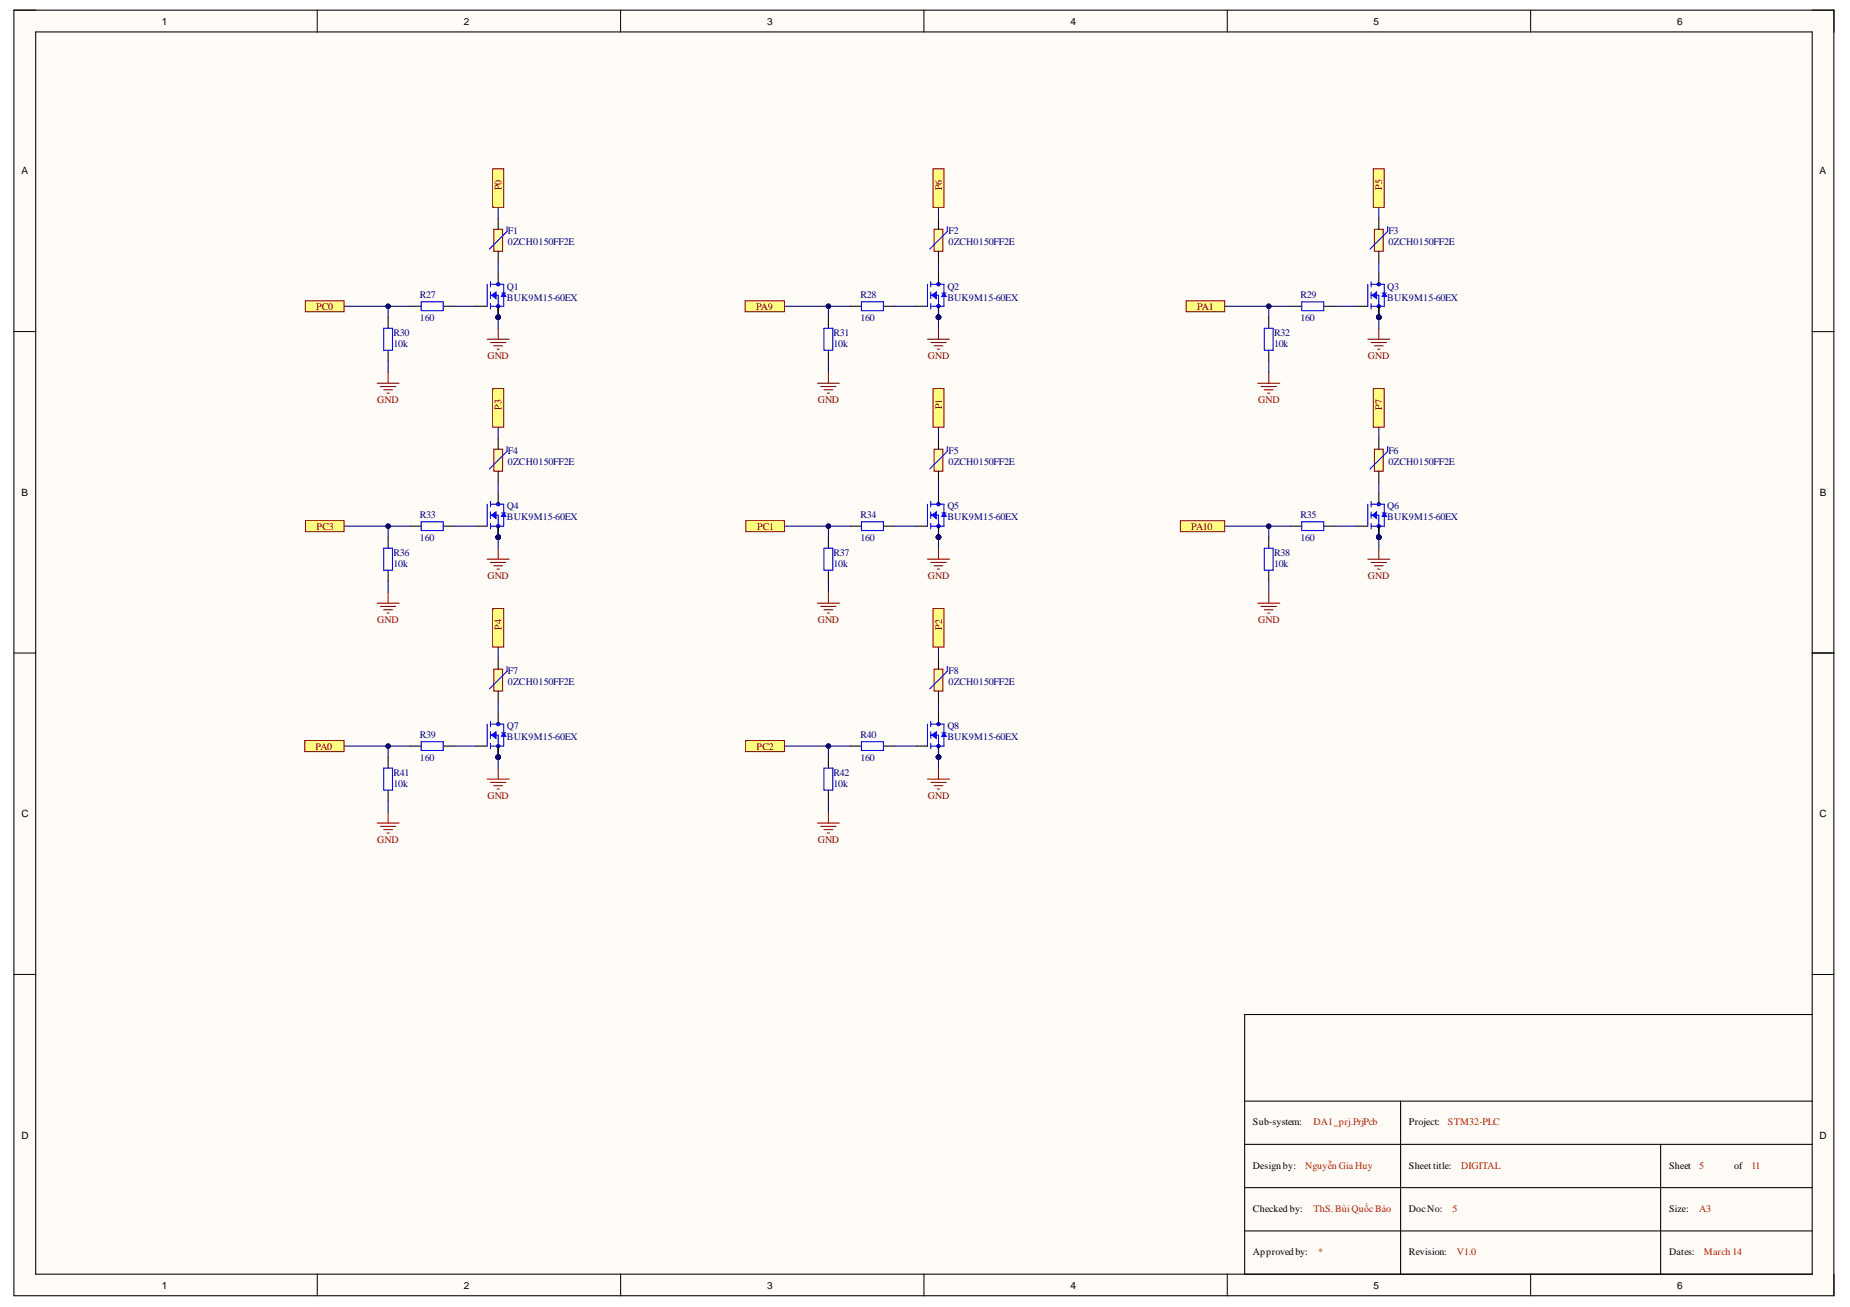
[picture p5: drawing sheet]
<svg xmlns="http://www.w3.org/2000/svg" width="297mm" height="210mm" viewBox="0 0 297 210" stroke-linecap="round" stroke-linejoin="round" font-family="sans-serif">
<defs><g id="words">
<g font-size="1.6">
<text x="26" y="4">1</text>
<text x="74.4" y="4">2</text>
<text x="123.2" y="4">3</text>
<text x="171.9" y="4">4</text>
<text x="220.5" y="4">5</text>
<text x="269.3" y="4">6</text>
<text x="3.5" y="28">A</text>
<text x="292.1" y="28">A</text>
<text x="3.5" y="79.6">B</text>
<text x="292.2" y="79.6">B</text>
<text x="3.5" y="131.3">C</text>
<text x="292.1" y="131.3">C</text>
<text x="3.5" y="182.8">D</text>
<text x="201.2" y="180.6">Sub-system:</text>
<text x="226.2" y="180.6">Project:</text>
<text x="292.1" y="182.8">D</text>
<text x="201.2" y="187.7">Design by:</text>
<text x="226.2" y="187.7">Sheet title:</text>
<text x="268" y="187.7">Sheet</text>
<text x="278.4" y="187.7">of</text>
<text x="201.2" y="194.6">Checked by:</text>
<text x="226.2" y="194.6">DocNo:</text>
<text x="268" y="194.6">Size:</text>
<text x="201.2" y="201.5">Approved by:</text>
<text x="226.2" y="201.5">Revision:</text>
<text x="268" y="201.5">Dates:</text>
<text x="26" y="206.9">1</text>
<text x="74.4" y="206.9">2</text>
<text x="123.2" y="206.9">3</text>
<text x="171.9" y="206.9">4</text>
<text x="220.5" y="206.9">5</text>
<text x="269.3" y="206.9">6</text>
</g>
<g font-size="1.6" fill="#800000">
<text x="80.5" y="30.5" transform="rotate(-90 80.5 30.5)">P0</text>
<text x="151.3" y="30.5" transform="rotate(-90 151.3 30.5)">P6</text>
<text x="221.9" y="30.4" transform="rotate(-90 221.9 30.4)">P5</text>
<text x="50.8" y="49.7">PC0</text>
<text x="121.4" y="49.7">PA9</text>
<text x="192.2" y="49.7">PA1</text>
<text x="78.3" y="57.7">GND</text>
<text x="149" y="57.7">GND</text>
<text x="219.6" y="57.7">GND</text>
<text x="60.6" y="64.8">GND</text>
<text x="80.5" y="65.8" transform="rotate(-90 80.5 65.8)">P3</text>
<text x="131.3" y="64.8">GND</text>
<text x="151.3" y="65.7" transform="rotate(-90 151.3 65.7)">P1</text>
<text x="202" y="64.8">GND</text>
<text x="221.9" y="65.8" transform="rotate(-90 221.9 65.8)">P7</text>
<text x="50.8" y="85">PC3</text>
<text x="121.6" y="85">PC1</text>
<text x="191.3" y="85">PA10</text>
<text x="78.3" y="93">GND</text>
<text x="149" y="93">GND</text>
<text x="219.6" y="93">GND</text>
<text x="60.6" y="100.1">GND</text>
<text x="80.5" y="101.1" transform="rotate(-90 80.5 101.1)">P4</text>
<text x="131.3" y="100.1">GND</text>
<text x="151.3" y="101.1" transform="rotate(-90 151.3 101.1)">P2</text>
<text x="202" y="100.1">GND</text>
<text x="50.7" y="120.4">PA0</text>
<text x="121.5" y="120.4">PC2</text>
<text x="78.3" y="128.3">GND</text>
<text x="149" y="128.3">GND</text>
<text x="60.6" y="135.4">GND</text>
<text x="131.3" y="135.4">GND</text>
</g>
<g font-size="1.6" fill="#000080">
<text x="81.6" y="37.6">F1</text>
<text x="81.6" y="39.4">0ZCH0150FF2E</text>
<text x="152.3" y="37.6">F2</text>
<text x="152.3" y="39.4">0ZCH0150FF2E</text>
<text x="222.9" y="37.6">F3</text>
<text x="222.9" y="39.4">0ZCH0150FF2E</text>
<text x="67.4" y="47.9">R27</text>
<text x="81.4" y="46.5">Q1</text>
<text x="138.1" y="47.9">R28</text>
<text x="152.1" y="46.5">Q2</text>
<text x="208.8" y="47.9">R29</text>
<text x="222.7" y="46.5">Q3</text>
<text x="63.2" y="53.9">R30</text>
<text x="67.4" y="51.5">160</text>
<text x="81.4" y="48.3">BUK9M15-60EX</text>
<text x="133.8" y="53.9">R31</text>
<text x="138.1" y="51.5">160</text>
<text x="152.1" y="48.3">BUK9M15-60EX</text>
<text x="204.6" y="53.9">R32</text>
<text x="208.8" y="51.5">160</text>
<text x="222.7" y="48.3">BUK9M15-60EX</text>
<text x="63.2" y="55.7">10k</text>
<text x="133.8" y="55.7">10k</text>
<text x="204.6" y="55.7">10k</text>
<text x="81.6" y="73">F4</text>
<text x="81.6" y="74.7">0ZCH0150FF2E</text>
<text x="152.3" y="73">F5</text>
<text x="152.3" y="74.7">0ZCH0150FF2E</text>
<text x="222.9" y="73">F6</text>
<text x="222.9" y="74.7">0ZCH0150FF2E</text>
<text x="67.4" y="83.3">R33</text>
<text x="81.4" y="81.7">Q4</text>
<text x="81.4" y="83.5">BUK9M15-60EX</text>
<text x="138.1" y="83.3">R34</text>
<text x="152.1" y="81.7">Q5</text>
<text x="152.1" y="83.5">BUK9M15-60EX</text>
<text x="208.8" y="83.3">R35</text>
<text x="222.7" y="81.7">Q6</text>
<text x="222.7" y="83.5">BUK9M15-60EX</text>
<text x="63.2" y="89.3">R36</text>
<text x="67.4" y="86.8">160</text>
<text x="133.8" y="89.3">R37</text>
<text x="138.1" y="86.8">160</text>
<text x="204.6" y="89.3">R38</text>
<text x="208.8" y="86.8">160</text>
<text x="63.2" y="91">10k</text>
<text x="133.8" y="91">10k</text>
<text x="204.6" y="91">10k</text>
<text x="81.6" y="108.3">F7</text>
<text x="81.6" y="110.1">0ZCH0150FF2E</text>
<text x="152.3" y="108.3">F8</text>
<text x="152.3" y="110.1">0ZCH0150FF2E</text>
<text x="67.4" y="118.6">R39</text>
<text x="81.4" y="117.1">Q7</text>
<text x="81.4" y="118.9">BUK9M15-60EX</text>
<text x="138.1" y="118.6">R40</text>
<text x="152.1" y="117.1">Q8</text>
<text x="152.1" y="118.9">BUK9M15-60EX</text>
<text x="63.2" y="124.6">R41</text>
<text x="67.4" y="122.1">160</text>
<text x="133.8" y="124.6">R42</text>
<text x="138.1" y="122.1">160</text>
<text x="63.2" y="126.4">10k</text>
<text x="133.8" y="126.4">10k</text>
</g>
<g font-size="1.6" fill="#f00">
<text x="210.9" y="180.6">DA1_prj.PrjPcb</text>
<text x="232.5" y="180.6">STM32-PLC</text>
<text x="209.6" y="187.7">Nguyễn Gia Huy</text>
<text x="234.6" y="187.7">DIGITAL</text>
<text x="272.8" y="187.7">5</text>
<text x="281.2" y="187.7">11</text>
<text x="210.9" y="194.6">ThS. BùiQuốcBảo</text>
<text x="233.2" y="194.6">5</text>
<text x="272.8" y="194.6">A3</text>
<text x="211.7" y="201.5">*</text>
<text x="233.9" y="201.5">V1.0</text>
<text x="273.6" y="201.5">March 14</text>
</g>
</g></defs>
<g fill="#fffcf8">
<path d="M2.2 1.6h292.3v206.5h-292.3z" fill-rule="evenodd"/>
<path d="M5.8 5.2h285.1v199.4h-285.1z" fill-rule="evenodd"/>
</g>
<g fill="none" stroke="#000" stroke-width=".16">
<path d="M2.2 1.6h3.6M50.9 1.6v3.6M99.6 1.6v3.6M148.3 1.6v3.6M197.1 1.6v3.6M245.8 1.6v3.6M290.9 1.6h3.6v3.6M2.2 53.3h3.6M290.9 53.3h3.6M2.2 104.9h3.6M290.9 104.9h3.6M2.2 156.5h3.6"/>
<path d="M290.9 156.5h3.6M50.9 204.6v3.5M99.6 204.6v3.5M148.4 204.6v3.5M197.1 204.6v3.5M245.8 204.6v3.5M294.5 204.6v3.5"/>
</g>
<path d="M2.2 1.6h292.2v206.5h-292.2zM5.7 5.1h285.3v199.5h-285.3zM291 104.9h3.5M199.8 176.8h91.2M224.9 176.8v27.8M291 162.9h-91.2v41.7M199.8 183.8h91.2M199.8 190.7h91.2M199.8 197.7h91.2M266.6 183.8v20.8" fill="none" stroke="#000" stroke-width=".17"/>
<circle cx="80" cy="50.9" r=".35" fill="#000080"/>
<circle cx="80" cy="50.9" r=".35" fill="none" stroke="#000080" stroke-width=".16"/>
<circle cx="80" cy="50.9" r=".35" fill="#000080"/>
<circle cx="80" cy="50.9" r=".35" fill="none" stroke="#000080" stroke-width=".16"/>
<circle cx="80" cy="50.9" r=".35" fill="#000080"/>
<circle cx="80" cy="50.9" r=".35" fill="none" stroke="#000080" stroke-width=".16"/>
<path d="M78.2 45.7v3.5M78.8 45.2v.9M78.8 46.9v1M78.8 48.7v.9M78.8 47.4h1.2v1.8M78.8 45.7h2.1v3.5h-2.1M80.5 47.1h.7" fill="none" stroke="#00f" stroke-width=".17"/>
<path d="M80.9 47.1l.3 .5h-.7z" fill="#00f"/>
<path d="M80.9 47.1l.3 .5h-.7z" fill="none" stroke="#00f" stroke-width=".17"/>
<path d="M78.9 47.4l.7-.5v1z" fill="#00f"/>
<path d="M78.9 47.4l.7-.5v1z" fill="none" stroke="#00f" stroke-width=".17"/>
<g fill="none" stroke="#00f" stroke-width=".16">
<circle cx="80" cy="49.2" r=".25"/>
<circle cx="80" cy="45.7" r=".25"/>
</g>
<path d="M76.5 49.2h1.7M80 43.9v1.8M80 49.2v1.7" fill="none" stroke="#000" stroke-width=".17"/>
<circle cx="80" cy="50.9" r=".35" fill="#000080"/>
<circle cx="80" cy="50.9" r=".35" fill="none" stroke="#000080" stroke-width=".16"/>
<path d="M80 49.2v1.7" fill="none" stroke="#000" stroke-width=".17"/>
<circle cx="80" cy="50.9" r=".35" fill="#000080"/>
<circle cx="80" cy="50.9" r=".35" fill="none" stroke="#000080" stroke-width=".16"/>
<path d="M80 49.2v1.7" fill="none" stroke="#000" stroke-width=".17"/>
<circle cx="80" cy="50.9" r=".35" fill="#000080"/>
<circle cx="80" cy="50.9" r=".35" fill="none" stroke="#000080" stroke-width=".16"/>
<path d="M78.2 54.5h3.6M78.8 55h2.4M79.3 55.5h1.4M79.8 56.1h.4M80 52.7v1.8" fill="none" stroke="#800000" stroke-width=".17"/>
<path d="M79.3 36.8h1.4v3.6h-1.4z" fill-rule="evenodd" fill="#ffffb0"/>
<path d="M79.3 36.8h1.4v3.6h-1.4zM62.3 59.8v1.7M60.6 61.5h3.5M61.1 62.1h2.5M61.6 62.6h1.4M62.1 63.1h.4" fill="none" stroke="#800000" stroke-width=".17"/>
<path d="M81.4 36.4v.8l-2.8 2.8M61.6 52.7h1.4v3.5h-1.4zM67.6 48.5h3.6v1.4h-3.6z" fill="none" stroke="#00f" stroke-width=".17"/>
<path d="M80 35.1v1.7M62.3 50.9v1.8M62.3 56.2v1.8M65.8 49.2h1.8M71.2 49.2h1.7M80 40.4v1.7" fill="none" stroke="#000" stroke-width=".17"/>
<circle cx="80" cy="86.3" r=".35" fill="#000080"/>
<circle cx="80" cy="86.3" r=".35" fill="none" stroke="#000080" stroke-width=".16"/>
<circle cx="80" cy="86.3" r=".35" fill="#000080"/>
<circle cx="80" cy="86.3" r=".35" fill="none" stroke="#000080" stroke-width=".16"/>
<circle cx="80" cy="86.3" r=".35" fill="#000080"/>
<circle cx="80" cy="86.3" r=".35" fill="none" stroke="#000080" stroke-width=".16"/>
<path d="M78.2 81v3.5M78.8 80.5v.9M78.8 82.2v1.1M78.8 84.1v.8M78.8 82.7h1.2v1.8M78.8 81h2.1v3.5h-2.1M80.5 82.4h.7" fill="none" stroke="#00f" stroke-width=".17"/>
<path d="M80.9 82.4l.3 .5h-.7z" fill="#00f"/>
<path d="M80.9 82.4l.3 .5h-.7z" fill="none" stroke="#00f" stroke-width=".17"/>
<path d="M78.9 82.7l.7-.5v1.1z" fill="#00f"/>
<path d="M78.9 82.7l.7-.5v1.1z" fill="none" stroke="#00f" stroke-width=".17"/>
<g fill="none" stroke="#00f" stroke-width=".16">
<circle cx="80" cy="84.5" r=".25"/>
<circle cx="80" cy="81" r=".25"/>
</g>
<path d="M80 79.2v1.8M76.5 84.5h1.7M80 84.5v1.8" fill="none" stroke="#000" stroke-width=".17"/>
<circle cx="80" cy="86.3" r=".35" fill="#000080"/>
<circle cx="80" cy="86.3" r=".35" fill="none" stroke="#000080" stroke-width=".16"/>
<path d="M80 84.5v1.8" fill="none" stroke="#000" stroke-width=".17"/>
<circle cx="80" cy="86.3" r=".35" fill="#000080"/>
<circle cx="80" cy="86.3" r=".35" fill="none" stroke="#000080" stroke-width=".16"/>
<path d="M80 84.5v1.8" fill="none" stroke="#000" stroke-width=".17"/>
<circle cx="80" cy="86.3" r=".35" fill="#000080"/>
<circle cx="80" cy="86.3" r=".35" fill="none" stroke="#000080" stroke-width=".16"/>
<path d="M78.2 89.8h3.6M78.8 90.3h2.4M79.3 90.9h1.4M79.8 91.4h.4M80 88v1.8" fill="none" stroke="#800000" stroke-width=".17"/>
<path d="M79.3 72.1h1.4v3.6h-1.4z" fill-rule="evenodd" fill="#ffffb0"/>
<path d="M79.3 72.1h1.4v3.6h-1.4zM60.6 96.9h3.5M61.1 97.4h2.5M61.6 97.9h1.4M62.1 98.5h.4M62.3 95.1v1.8" fill="none" stroke="#800000" stroke-width=".17"/>
<path d="M81.4 71.7v.8l-2.8 2.8M61.6 88h1.4v3.6h-1.4zM67.6 83.8h3.6v1.4h-3.6z" fill="none" stroke="#00f" stroke-width=".17"/>
<path d="M80 70.4v1.7M80 75.7v1.7M62.3 86.3v1.7M62.3 91.6v1.7M65.8 84.5h1.8M71.2 84.5h1.7" fill="none" stroke="#000" stroke-width=".17"/>
<circle cx="80" cy="121.6" r=".35" fill="#000080"/>
<circle cx="80" cy="121.6" r=".35" fill="none" stroke="#000080" stroke-width=".16"/>
<circle cx="80" cy="121.6" r=".35" fill="#000080"/>
<circle cx="80" cy="121.6" r=".35" fill="none" stroke="#000080" stroke-width=".16"/>
<circle cx="80" cy="121.6" r=".35" fill="#000080"/>
<circle cx="80" cy="121.6" r=".35" fill="none" stroke="#000080" stroke-width=".16"/>
<path d="M78.2 116.3v3.5M78.8 115.8v.9M78.8 117.5v1.1M78.8 119.4v.9M78.8 118.1h1.2v1.7M78.8 116.3h2.1v3.5h-2.1M80.5 117.7h.7" fill="none" stroke="#00f" stroke-width=".17"/>
<path d="M80.9 117.7l.3 .5h-.7z" fill="#00f"/>
<path d="M80.9 117.7l.3 .5h-.7z" fill="none" stroke="#00f" stroke-width=".17"/>
<path d="M78.9 118.1l.7-.6v1.1z" fill="#00f"/>
<path d="M78.9 118.1l.7-.6v1.1z" fill="none" stroke="#00f" stroke-width=".17"/>
<g fill="none" stroke="#00f" stroke-width=".16">
<circle cx="80" cy="116.3" r=".25"/>
<circle cx="80" cy="119.8" r=".25"/>
</g>
<path d="M76.5 119.8h1.7M80 114.5v1.8M80 119.8v1.8" fill="none" stroke="#000" stroke-width=".17"/>
<circle cx="80" cy="121.6" r=".35" fill="#000080"/>
<circle cx="80" cy="121.6" r=".35" fill="none" stroke="#000080" stroke-width=".16"/>
<path d="M80 119.8v1.8" fill="none" stroke="#000" stroke-width=".17"/>
<circle cx="80" cy="121.6" r=".35" fill="#000080"/>
<circle cx="80" cy="121.6" r=".35" fill="none" stroke="#000080" stroke-width=".16"/>
<path d="M80 119.8v1.8" fill="none" stroke="#000" stroke-width=".17"/>
<circle cx="80" cy="121.6" r=".35" fill="#000080"/>
<circle cx="80" cy="121.6" r=".35" fill="none" stroke="#000080" stroke-width=".16"/>
<path d="M78.2 125.1h3.6M78.8 125.7h2.4M79.3 126.2h1.4M79.8 126.7h.4M80 123.4v1.7" fill="none" stroke="#800000" stroke-width=".17"/>
<path d="M79.3 107.5h1.4v3.5h-1.4z" fill-rule="evenodd" fill="#ffffb0"/>
<path d="M79.3 107.5h1.4v3.5h-1.4zM60.6 132.2h3.5M61.1 132.7h2.5M61.6 133.2h1.4M62.1 133.8h.4M62.3 130.4v1.8" fill="none" stroke="#800000" stroke-width=".17"/>
<path d="M67.6 119.1h3.6v1.4h-3.6zM81.4 107v.8l-2.8 2.8M61.6 123.4h1.4v3.5h-1.4z" fill="none" stroke="#00f" stroke-width=".17"/>
<path d="M65.8 119.8h1.8M71.2 119.8h1.7M80 105.7v1.8M80 111v1.8M62.3 121.6v1.8M62.3 126.9v1.8" fill="none" stroke="#000" stroke-width=".17"/>
<circle cx="221.4" cy="50.9" r=".35" fill="#000080"/>
<circle cx="221.4" cy="50.9" r=".35" fill="none" stroke="#000080" stroke-width=".16"/>
<circle cx="221.4" cy="50.9" r=".35" fill="#000080"/>
<circle cx="221.4" cy="50.9" r=".35" fill="none" stroke="#000080" stroke-width=".16"/>
<circle cx="221.4" cy="50.9" r=".35" fill="#000080"/>
<circle cx="221.4" cy="50.9" r=".35" fill="none" stroke="#000080" stroke-width=".16"/>
<path d="M219.6 45.7v3.5M220.1 45.2v.9M220.1 46.9v1.1M220.1 48.7v.9M220.1 47.4h1.3v1.8M220.1 45.7h2.2v3.5h-2.2M221.9 47.1h.7" fill="none" stroke="#00f" stroke-width=".17"/>
<path d="M222.3 47.1l.3 .5h-.7z" fill="#00f"/>
<path d="M222.3 47.1l.3 .5h-.7z" fill="none" stroke="#00f" stroke-width=".17"/>
<path d="M220.3 47.4l.7-.5v1.1z" fill="#00f"/>
<path d="M220.3 47.4l.7-.5v1.1z" fill="none" stroke="#00f" stroke-width=".17"/>
<g fill="none" stroke="#00f" stroke-width=".16">
<circle cx="221.4" cy="45.7" r=".25"/>
<circle cx="221.4" cy="49.2" r=".25"/>
</g>
<path d="M217.9 49.2h1.7M221.4 43.9v1.8M221.4 49.2v1.8" fill="none" stroke="#000" stroke-width=".17"/>
<circle cx="221.4" cy="50.9" r=".35" fill="#000080"/>
<circle cx="221.4" cy="50.9" r=".35" fill="none" stroke="#000080" stroke-width=".16"/>
<path d="M221.4 49.2v1.8" fill="none" stroke="#000" stroke-width=".17"/>
<circle cx="221.4" cy="50.9" r=".35" fill="#000080"/>
<circle cx="221.4" cy="50.9" r=".35" fill="none" stroke="#000080" stroke-width=".16"/>
<path d="M221.4 49.2v1.8" fill="none" stroke="#000" stroke-width=".17"/>
<circle cx="221.4" cy="50.9" r=".35" fill="#000080"/>
<circle cx="221.4" cy="50.9" r=".35" fill="none" stroke="#000080" stroke-width=".16"/>
<path d="M219.6 54.5h3.6M220.1 55h2.5M220.7 55.5h1.4M221.2 56.1h.4M221.4 52.7v1.8" fill="none" stroke="#800000" stroke-width=".17"/>
<path d="M220.7 36.8h1.4v3.6h-1.4z" fill-rule="evenodd" fill="#ffffb0"/>
<path d="M220.7 36.8h1.4v3.6h-1.4zM203.7 59.8v1.8M201.9 61.6h3.6M202.5 62.1h2.5M203 62.6h1.4M203.5 63.1h.4" fill="none" stroke="#800000" stroke-width=".17"/>
<path d="M222.8 36.4v.8l-2.8 2.8M203 52.7h1.4v3.5h-1.4zM209 48.5h3.5v1.4h-3.5z" fill="none" stroke="#00f" stroke-width=".17"/>
<path d="M221.4 35.1v1.7M203.7 51v1.7M203.7 56.2v1.8M207.2 49.2h1.8M212.5 49.2h1.8M221.4 40.4v1.7" fill="none" stroke="#000" stroke-width=".17"/>
<circle cx="150.7" cy="50.9" r=".35" fill="#000080"/>
<circle cx="150.7" cy="50.9" r=".35" fill="none" stroke="#000080" stroke-width=".16"/>
<circle cx="150.7" cy="50.9" r=".35" fill="#000080"/>
<circle cx="150.7" cy="50.9" r=".35" fill="none" stroke="#000080" stroke-width=".16"/>
<circle cx="150.7" cy="50.9" r=".35" fill="#000080"/>
<circle cx="150.7" cy="50.9" r=".35" fill="none" stroke="#000080" stroke-width=".16"/>
<path d="M148.9 45.7v3.5M149.4 45.2v.9M149.4 46.9v1M149.4 48.7v.9M149.4 47.4h1.3v1.8M149.4 45.7h2.2v3.5h-2.2M151.2 47.1h.7" fill="none" stroke="#00f" stroke-width=".17"/>
<path d="M151.6 47.1l.3 .5h-.7z" fill="#00f"/>
<path d="M151.6 47.1l.3 .5h-.7z" fill="none" stroke="#00f" stroke-width=".17"/>
<path d="M149.6 47.4l.7-.5v1z" fill="#00f"/>
<path d="M149.6 47.4l.7-.5v1z" fill="none" stroke="#00f" stroke-width=".17"/>
<g fill="none" stroke="#00f" stroke-width=".16">
<circle cx="150.7" cy="45.7" r=".25"/>
<circle cx="150.7" cy="49.2" r=".25"/>
</g>
<path d="M147.1 49.2h1.8M150.7 43.9v1.8M150.7 49.2v1.7" fill="none" stroke="#000" stroke-width=".17"/>
<circle cx="150.7" cy="50.9" r=".35" fill="#000080"/>
<circle cx="150.7" cy="50.9" r=".35" fill="none" stroke="#000080" stroke-width=".16"/>
<path d="M150.7 49.2v1.7" fill="none" stroke="#000" stroke-width=".17"/>
<circle cx="150.7" cy="50.9" r=".35" fill="#000080"/>
<circle cx="150.7" cy="50.9" r=".35" fill="none" stroke="#000080" stroke-width=".16"/>
<path d="M150.7 49.2v1.7" fill="none" stroke="#000" stroke-width=".17"/>
<circle cx="150.7" cy="50.9" r=".35" fill="#000080"/>
<circle cx="150.7" cy="50.9" r=".35" fill="none" stroke="#000080" stroke-width=".16"/>
<path d="M148.9 54.5h3.6M149.4 55h2.5M150 55.5h1.4M150.5 56.1h.4M150.7 52.7v1.8" fill="none" stroke="#800000" stroke-width=".17"/>
<path d="M150 36.8h1.4v3.6h-1.4z" fill-rule="evenodd" fill="#ffffb0"/>
<path d="M150 36.8h1.4v3.6h-1.4zM133 59.8v1.7M131.2 61.5h3.6M131.8 62.1h2.4M132.3 62.6h1.4M132.8 63.1h.4" fill="none" stroke="#800000" stroke-width=".17"/>
<path d="M152.1 36.4v.8l-2.8 2.8M132.3 52.7h1.4v3.5h-1.4zM138.3 48.5h3.5v1.4h-3.5z" fill="none" stroke="#00f" stroke-width=".17"/>
<path d="M150.7 35.1v1.7M133 50.9v1.8M133 56.2v1.8M136.5 49.2h1.8M141.8 49.2h1.8M150.7 40.4v1.7" fill="none" stroke="#000" stroke-width=".17"/>
<circle cx="150.7" cy="86.3" r=".35" fill="#000080"/>
<circle cx="150.7" cy="86.3" r=".35" fill="none" stroke="#000080" stroke-width=".16"/>
<circle cx="150.7" cy="86.3" r=".35" fill="#000080"/>
<circle cx="150.7" cy="86.3" r=".35" fill="none" stroke="#000080" stroke-width=".16"/>
<circle cx="150.7" cy="86.3" r=".35" fill="#000080"/>
<circle cx="150.7" cy="86.3" r=".35" fill="none" stroke="#000080" stroke-width=".16"/>
<path d="M148.9 81v3.5M149.4 80.5v.9M149.4 82.2v1.1M149.4 84.1v.8M149.4 82.7h1.3v1.8M149.4 81h2.2v3.5h-2.2M151.2 82.4h.7" fill="none" stroke="#00f" stroke-width=".17"/>
<path d="M151.6 82.4l.3 .5h-.7z" fill="#00f"/>
<path d="M151.6 82.4l.3 .5h-.7z" fill="none" stroke="#00f" stroke-width=".17"/>
<path d="M149.6 82.7l.7-.5v1.1z" fill="#00f"/>
<path d="M149.6 82.7l.7-.5v1.1z" fill="none" stroke="#00f" stroke-width=".17"/>
<g fill="none" stroke="#00f" stroke-width=".16">
<circle cx="150.7" cy="81" r=".25"/>
<circle cx="150.7" cy="84.5" r=".25"/>
</g>
<path d="M150.7 79.2v1.8M147.1 84.5h1.8M150.7 84.5v1.8" fill="none" stroke="#000" stroke-width=".17"/>
<circle cx="150.7" cy="86.3" r=".35" fill="#000080"/>
<circle cx="150.7" cy="86.3" r=".35" fill="none" stroke="#000080" stroke-width=".16"/>
<path d="M150.7 84.5v1.8" fill="none" stroke="#000" stroke-width=".17"/>
<circle cx="150.7" cy="86.3" r=".35" fill="#000080"/>
<circle cx="150.7" cy="86.3" r=".35" fill="none" stroke="#000080" stroke-width=".16"/>
<path d="M150.7 84.5v1.8" fill="none" stroke="#000" stroke-width=".17"/>
<circle cx="150.7" cy="86.3" r=".35" fill="#000080"/>
<circle cx="150.7" cy="86.3" r=".35" fill="none" stroke="#000080" stroke-width=".16"/>
<path d="M148.9 89.8h3.6M149.4 90.3h2.5M150 90.9h1.4M150.5 91.4h.4M150.7 88v1.8" fill="none" stroke="#800000" stroke-width=".17"/>
<path d="M150 72.1h1.4v3.6h-1.4z" fill-rule="evenodd" fill="#ffffb0"/>
<path d="M150 72.1h1.4v3.6h-1.4zM131.2 96.9h3.6M131.8 97.4h2.4M132.3 97.9h1.4M132.8 98.5h.4M133 95.1v1.8" fill="none" stroke="#800000" stroke-width=".17"/>
<path d="M152.1 71.7v.8l-2.8 2.8M132.3 88h1.4v3.6h-1.4zM138.3 83.8h3.5v1.4h-3.5z" fill="none" stroke="#00f" stroke-width=".17"/>
<path d="M150.7 70.4v1.7M150.7 75.7v1.7M133 86.3v1.7M133 91.6v1.7M136.5 84.5h1.8M141.8 84.5h1.8" fill="none" stroke="#000" stroke-width=".17"/>
<circle cx="150.7" cy="121.6" r=".35" fill="#000080"/>
<circle cx="150.7" cy="121.6" r=".35" fill="none" stroke="#000080" stroke-width=".16"/>
<circle cx="150.7" cy="121.6" r=".35" fill="#000080"/>
<circle cx="150.7" cy="121.6" r=".35" fill="none" stroke="#000080" stroke-width=".16"/>
<circle cx="150.7" cy="121.6" r=".35" fill="#000080"/>
<circle cx="150.7" cy="121.6" r=".35" fill="none" stroke="#000080" stroke-width=".16"/>
<path d="M148.9 116.3v3.5M149.4 115.8v.9M149.4 117.5v1.1M149.4 119.4v.9M149.4 118.1h1.3v1.7M149.4 116.3h2.2v3.5h-2.2M151.2 117.7h.7" fill="none" stroke="#00f" stroke-width=".17"/>
<path d="M151.6 117.7l.3 .5h-.7z" fill="#00f"/>
<path d="M151.6 117.7l.3 .5h-.7z" fill="none" stroke="#00f" stroke-width=".17"/>
<path d="M149.6 118.1l.7-.6v1.1z" fill="#00f"/>
<path d="M149.6 118.1l.7-.6v1.1z" fill="none" stroke="#00f" stroke-width=".17"/>
<g fill="none" stroke="#00f" stroke-width=".16">
<circle cx="150.7" cy="119.8" r=".25"/>
<circle cx="150.7" cy="116.3" r=".25"/>
</g>
<path d="M147.1 119.8h1.8M150.7 114.5v1.8M150.7 119.8v1.8" fill="none" stroke="#000" stroke-width=".17"/>
<circle cx="150.7" cy="121.6" r=".35" fill="#000080"/>
<circle cx="150.7" cy="121.6" r=".35" fill="none" stroke="#000080" stroke-width=".16"/>
<path d="M150.7 119.8v1.8" fill="none" stroke="#000" stroke-width=".17"/>
<circle cx="150.7" cy="121.6" r=".35" fill="#000080"/>
<circle cx="150.7" cy="121.6" r=".35" fill="none" stroke="#000080" stroke-width=".16"/>
<path d="M150.7 119.8v1.8" fill="none" stroke="#000" stroke-width=".17"/>
<circle cx="150.7" cy="121.6" r=".35" fill="#000080"/>
<circle cx="150.7" cy="121.6" r=".35" fill="none" stroke="#000080" stroke-width=".16"/>
<path d="M148.9 125.1h3.6M149.4 125.7h2.5M150 126.2h1.4M150.5 126.7h.4M150.7 123.4v1.7" fill="none" stroke="#800000" stroke-width=".17"/>
<path d="M150 107.5h1.4v3.5h-1.4z" fill-rule="evenodd" fill="#ffffb0"/>
<path d="M150 107.5h1.4v3.5h-1.4zM131.2 132.2h3.6M131.8 132.7h2.4M132.3 133.2h1.4M132.8 133.8h.4M133 130.4v1.8" fill="none" stroke="#800000" stroke-width=".17"/>
<path d="M138.3 119.1h3.5v1.4h-3.5zM152.1 107v.8l-2.8 2.8M132.3 123.4h1.4v3.5h-1.4z" fill="none" stroke="#00f" stroke-width=".17"/>
<path d="M136.5 119.8h1.8M141.8 119.8h1.8M150.7 105.7v1.8M150.7 111v1.8M133 121.6v1.8M133 126.9v1.8" fill="none" stroke="#000" stroke-width=".17"/>
<circle cx="221.4" cy="86.3" r=".35" fill="#000080"/>
<circle cx="221.4" cy="86.3" r=".35" fill="none" stroke="#000080" stroke-width=".16"/>
<circle cx="221.4" cy="86.3" r=".35" fill="#000080"/>
<circle cx="221.4" cy="86.3" r=".35" fill="none" stroke="#000080" stroke-width=".16"/>
<circle cx="221.4" cy="86.3" r=".35" fill="#000080"/>
<circle cx="221.4" cy="86.3" r=".35" fill="none" stroke="#000080" stroke-width=".16"/>
<path d="M219.6 81v3.5M220.1 80.5v.9M220.1 82.2v1.1M220.1 84.1v.8M220.1 82.7h1.3v1.8M220.1 81h2.2v3.5h-2.2M221.9 82.4h.7" fill="none" stroke="#00f" stroke-width=".17"/>
<path d="M222.3 82.4l.3 .5h-.7z" fill="#00f"/>
<path d="M222.3 82.4l.3 .5h-.7z" fill="none" stroke="#00f" stroke-width=".17"/>
<path d="M220.3 82.7l.7-.5v1.1z" fill="#00f"/>
<path d="M220.3 82.7l.7-.5v1.1z" fill="none" stroke="#00f" stroke-width=".17"/>
<g fill="none" stroke="#00f" stroke-width=".16">
<circle cx="221.4" cy="81" r=".25"/>
<circle cx="221.4" cy="84.5" r=".25"/>
</g>
<path d="M221.4 79.2v1.8M217.9 84.5h1.7M221.4 84.5v1.8" fill="none" stroke="#000" stroke-width=".17"/>
<circle cx="221.4" cy="86.3" r=".35" fill="#000080"/>
<circle cx="221.4" cy="86.3" r=".35" fill="none" stroke="#000080" stroke-width=".16"/>
<path d="M221.4 84.5v1.8" fill="none" stroke="#000" stroke-width=".17"/>
<circle cx="221.4" cy="86.3" r=".35" fill="#000080"/>
<circle cx="221.4" cy="86.3" r=".35" fill="none" stroke="#000080" stroke-width=".16"/>
<path d="M221.4 84.5v1.8" fill="none" stroke="#000" stroke-width=".17"/>
<circle cx="221.4" cy="86.3" r=".35" fill="#000080"/>
<circle cx="221.4" cy="86.3" r=".35" fill="none" stroke="#000080" stroke-width=".16"/>
<path d="M219.6 89.8h3.6M220.1 90.3h2.5M220.7 90.9h1.4M221.2 91.4h.4M221.4 88v1.8" fill="none" stroke="#800000" stroke-width=".17"/>
<path d="M220.7 72.1h1.4v3.6h-1.4z" fill-rule="evenodd" fill="#ffffb0"/>
<path d="M220.7 72.1h1.4v3.6h-1.4zM201.9 96.9h3.6M202.5 97.4h2.5M203 97.9h1.4M203.5 98.5h.4M203.7 95.1v1.8" fill="none" stroke="#800000" stroke-width=".17"/>
<path d="M222.8 71.7v.8l-2.8 2.8M203 88h1.4v3.6h-1.4zM209 83.8h3.5v1.4h-3.5z" fill="none" stroke="#00f" stroke-width=".17"/>
<path d="M221.4 70.4v1.7M221.4 75.7v1.7M203.7 86.3v1.7M203.7 91.6v1.7M207.2 84.5h1.8M212.5 84.5h1.8" fill="none" stroke="#000" stroke-width=".17"/>
<path d="M80 50.1v2.6" fill="none" stroke="#000080" stroke-width=".17"/>
<circle cx="80" cy="50.9" r=".35" fill="#000080"/>
<circle cx="80" cy="50.9" r=".35" fill="none" stroke="#000080" stroke-width=".16"/>
<path d="M62.3 58v1.8M65.8 49.2h-3.5v1.7" fill="none" stroke="#000080" stroke-width=".17"/>
<circle cx="62.3" cy="49.2" r=".35" fill="#000080"/>
<circle cx="62.3" cy="49.2" r=".35" fill="none" stroke="#000080" stroke-width=".16"/>
<path d="M55.2 49.2h7.1M72.9 49.2h3.6M80 42.1v1.8" fill="none" stroke="#000080" stroke-width=".17"/>
<circle cx="62.3" cy="49.2" r=".35" fill="#000080"/>
<circle cx="62.3" cy="49.2" r=".35" fill="none" stroke="#000080" stroke-width=".16"/>
<path d="M80 33.3v1.8M80 85.4v2.6" fill="none" stroke="#000080" stroke-width=".17"/>
<circle cx="80" cy="86.3" r=".35" fill="#000080"/>
<circle cx="80" cy="86.3" r=".35" fill="none" stroke="#000080" stroke-width=".16"/>
<path d="M62.3 93.3v1.8M65.8 84.5h-3.5v1.8" fill="none" stroke="#000080" stroke-width=".17"/>
<circle cx="62.3" cy="84.5" r=".35" fill="#000080"/>
<circle cx="62.3" cy="84.5" r=".35" fill="none" stroke="#000080" stroke-width=".16"/>
<path d="M80 77.4v1.8M55.2 84.5h7.1M72.9 84.5h3.6" fill="none" stroke="#000080" stroke-width=".17"/>
<circle cx="62.3" cy="84.5" r=".35" fill="#000080"/>
<circle cx="62.3" cy="84.5" r=".35" fill="none" stroke="#000080" stroke-width=".16"/>
<path d="M80 68.6v1.8M80 120.7v2.7" fill="none" stroke="#000080" stroke-width=".17"/>
<circle cx="80" cy="121.6" r=".35" fill="#000080"/>
<circle cx="80" cy="121.6" r=".35" fill="none" stroke="#000080" stroke-width=".16"/>
<path d="M65.8 119.8h-3.5v1.8M62.3 128.7v1.7" fill="none" stroke="#000080" stroke-width=".17"/>
<circle cx="62.3" cy="119.8" r=".35" fill="#000080"/>
<circle cx="62.3" cy="119.8" r=".35" fill="none" stroke="#000080" stroke-width=".16"/>
<path d="M55.2 119.8h7.1M72.9 119.8h3.6M80 112.8v1.7" fill="none" stroke="#000080" stroke-width=".17"/>
<circle cx="62.3" cy="119.8" r=".35" fill="#000080"/>
<circle cx="62.3" cy="119.8" r=".35" fill="none" stroke="#000080" stroke-width=".16"/>
<path d="M221.4 50.1v2.6M80 103.9v1.8" fill="none" stroke="#000080" stroke-width=".17"/>
<circle cx="221.4" cy="50.9" r=".35" fill="#000080"/>
<circle cx="221.4" cy="50.9" r=".35" fill="none" stroke="#000080" stroke-width=".16"/>
<path d="M203.7 58v1.8M207.2 49.2h-3.5v1.8" fill="none" stroke="#000080" stroke-width=".17"/>
<circle cx="203.7" cy="49.2" r=".35" fill="#000080"/>
<circle cx="203.7" cy="49.2" r=".35" fill="none" stroke="#000080" stroke-width=".16"/>
<path d="M196.6 49.2h7.1M214.3 49.2h3.6M221.4 42.1v1.8" fill="none" stroke="#000080" stroke-width=".17"/>
<circle cx="203.7" cy="49.2" r=".35" fill="#000080"/>
<circle cx="203.7" cy="49.2" r=".35" fill="none" stroke="#000080" stroke-width=".16"/>
<path d="M221.4 33.3v1.8M150.7 50.1v2.6" fill="none" stroke="#000080" stroke-width=".17"/>
<circle cx="150.7" cy="50.9" r=".35" fill="#000080"/>
<circle cx="150.7" cy="50.9" r=".35" fill="none" stroke="#000080" stroke-width=".16"/>
<path d="M133 58v1.8M136.5 49.2h-3.5v1.7" fill="none" stroke="#000080" stroke-width=".17"/>
<circle cx="133" cy="49.2" r=".35" fill="#000080"/>
<circle cx="133" cy="49.2" r=".35" fill="none" stroke="#000080" stroke-width=".16"/>
<path d="M125.9 49.2h7.1M143.6 49.2h3.5M150.7 42.1v1.8" fill="none" stroke="#000080" stroke-width=".17"/>
<circle cx="133" cy="49.2" r=".35" fill="#000080"/>
<circle cx="133" cy="49.2" r=".35" fill="none" stroke="#000080" stroke-width=".16"/>
<path d="M150.7 33.3v1.8M150.7 85.4v2.6" fill="none" stroke="#000080" stroke-width=".17"/>
<circle cx="150.7" cy="86.3" r=".35" fill="#000080"/>
<circle cx="150.7" cy="86.3" r=".35" fill="none" stroke="#000080" stroke-width=".16"/>
<path d="M133 93.3v1.8M136.5 84.5h-3.5v1.8" fill="none" stroke="#000080" stroke-width=".17"/>
<circle cx="133" cy="84.5" r=".35" fill="#000080"/>
<circle cx="133" cy="84.5" r=".35" fill="none" stroke="#000080" stroke-width=".16"/>
<path d="M150.7 77.4v1.8M125.9 84.5h7.1M143.6 84.5h3.5" fill="none" stroke="#000080" stroke-width=".17"/>
<circle cx="133" cy="84.5" r=".35" fill="#000080"/>
<circle cx="133" cy="84.5" r=".35" fill="none" stroke="#000080" stroke-width=".16"/>
<path d="M150.7 68.6v1.8M150.7 120.7v2.7" fill="none" stroke="#000080" stroke-width=".17"/>
<circle cx="150.7" cy="121.6" r=".35" fill="#000080"/>
<circle cx="150.7" cy="121.6" r=".35" fill="none" stroke="#000080" stroke-width=".16"/>
<path d="M136.5 119.8h-3.5v1.8M133 128.7v1.7" fill="none" stroke="#000080" stroke-width=".17"/>
<circle cx="133" cy="119.8" r=".35" fill="#000080"/>
<circle cx="133" cy="119.8" r=".35" fill="none" stroke="#000080" stroke-width=".16"/>
<path d="M125.9 119.8h7.1M143.6 119.8h3.5M150.7 112.8v1.7" fill="none" stroke="#000080" stroke-width=".17"/>
<circle cx="133" cy="119.8" r=".35" fill="#000080"/>
<circle cx="133" cy="119.8" r=".35" fill="none" stroke="#000080" stroke-width=".16"/>
<path d="M221.4 85.4v2.6M150.7 103.9v1.8" fill="none" stroke="#000080" stroke-width=".17"/>
<circle cx="221.4" cy="86.3" r=".35" fill="#000080"/>
<circle cx="221.4" cy="86.3" r=".35" fill="none" stroke="#000080" stroke-width=".16"/>
<path d="M203.7 93.3v1.8M207.2 84.5h-3.5v1.8" fill="none" stroke="#000080" stroke-width=".17"/>
<circle cx="203.7" cy="84.5" r=".35" fill="#000080"/>
<circle cx="203.7" cy="84.5" r=".35" fill="none" stroke="#000080" stroke-width=".16"/>
<path d="M221.4 77.4v1.8M196.6 84.5h7.1M214.3 84.5h3.6" fill="none" stroke="#000080" stroke-width=".17"/>
<circle cx="203.7" cy="84.5" r=".35" fill="#000080"/>
<circle cx="203.7" cy="84.5" r=".35" fill="none" stroke="#000080" stroke-width=".16"/>
<path d="M221.4 68.6v1.8" fill="none" stroke="#000080" stroke-width=".17"/>
<path d="M49 48.3h6.2v1.8h-6.2z" fill-rule="evenodd" fill="#ffff80"/>
<path d="M49 48.3h6.2v1.8h-6.2z" fill="none" stroke="#800000" stroke-width=".16"/>
<path d="M49.1 83.6h6.1v1.8h-6.1z" fill-rule="evenodd" fill="#ffff80"/>
<path d="M49.1 83.6h6.1v1.8h-6.1z" fill="none" stroke="#800000" stroke-width=".16"/>
<path d="M48.9 118.9h6.3v1.8h-6.3z" fill-rule="evenodd" fill="#ffff80"/>
<path d="M48.9 118.9h6.3v1.8h-6.3z" fill="none" stroke="#800000" stroke-width=".16"/>
<path d="M119.7 118.9h6.2v1.8h-6.2z" fill-rule="evenodd" fill="#ffff80"/>
<path d="M119.7 118.9h6.2v1.8h-6.2z" fill="none" stroke="#800000" stroke-width=".16"/>
<path d="M119.7 83.6h6.2v1.8h-6.2z" fill-rule="evenodd" fill="#ffff80"/>
<path d="M119.7 83.6h6.2v1.8h-6.2z" fill="none" stroke="#800000" stroke-width=".16"/>
<path d="M119.6 48.3h6.3v1.8h-6.3z" fill-rule="evenodd" fill="#ffff80"/>
<path d="M119.6 48.3h6.3v1.8h-6.3z" fill="none" stroke="#800000" stroke-width=".16"/>
<path d="M190.4 48.3h6.2v1.8h-6.2z" fill-rule="evenodd" fill="#ffff80"/>
<path d="M190.4 48.3h6.2v1.8h-6.2z" fill="none" stroke="#800000" stroke-width=".16"/>
<path d="M189.5 83.6h7.1v1.8h-7.1z" fill-rule="evenodd" fill="#ffff80"/>
<path d="M189.5 83.6h7.1v1.8h-7.1z" fill="none" stroke="#800000" stroke-width=".16"/>
<path d="M79.1 27.1h1.8v6.2h-1.8z" fill-rule="evenodd" fill="#ffff80"/>
<path d="M79.1 27.1h1.8v6.2h-1.8z" fill="none" stroke="#800000" stroke-width=".16"/>
<path d="M79.1 62.4h1.8v6.2h-1.8z" fill-rule="evenodd" fill="#ffff80"/>
<path d="M79.1 62.4h1.8v6.2h-1.8z" fill="none" stroke="#800000" stroke-width=".16"/>
<path d="M79.1 97.7h1.8v6.2h-1.8z" fill-rule="evenodd" fill="#ffff80"/>
<path d="M79.1 97.7h1.8v6.2h-1.8z" fill="none" stroke="#800000" stroke-width=".16"/>
<path d="M149.8 97.7h1.8v6.2h-1.8z" fill-rule="evenodd" fill="#ffff80"/>
<path d="M149.8 97.7h1.8v6.2h-1.8z" fill="none" stroke="#800000" stroke-width=".16"/>
<path d="M149.8 62.4h1.8v6.2h-1.8z" fill-rule="evenodd" fill="#ffff80"/>
<path d="M149.8 62.4h1.8v6.2h-1.8z" fill="none" stroke="#800000" stroke-width=".16"/>
<path d="M149.8 27.1h1.8v6.2h-1.8z" fill-rule="evenodd" fill="#ffff80"/>
<path d="M149.8 27.1h1.8v6.2h-1.8z" fill="none" stroke="#800000" stroke-width=".16"/>
<path d="M220.5 27.1h1.8v6.2h-1.8z" fill-rule="evenodd" fill="#ffff80"/>
<path d="M220.5 27.1h1.8v6.2h-1.8z" fill="none" stroke="#800000" stroke-width=".16"/>
<path d="M220.5 62.4h1.8v6.2h-1.8z" fill-rule="evenodd" fill="#ffff80"/>
<path d="M220.5 62.4h1.8v6.2h-1.8z" fill="none" stroke="#800000" stroke-width=".16"/>
<use href="#words"/>
</svg>
